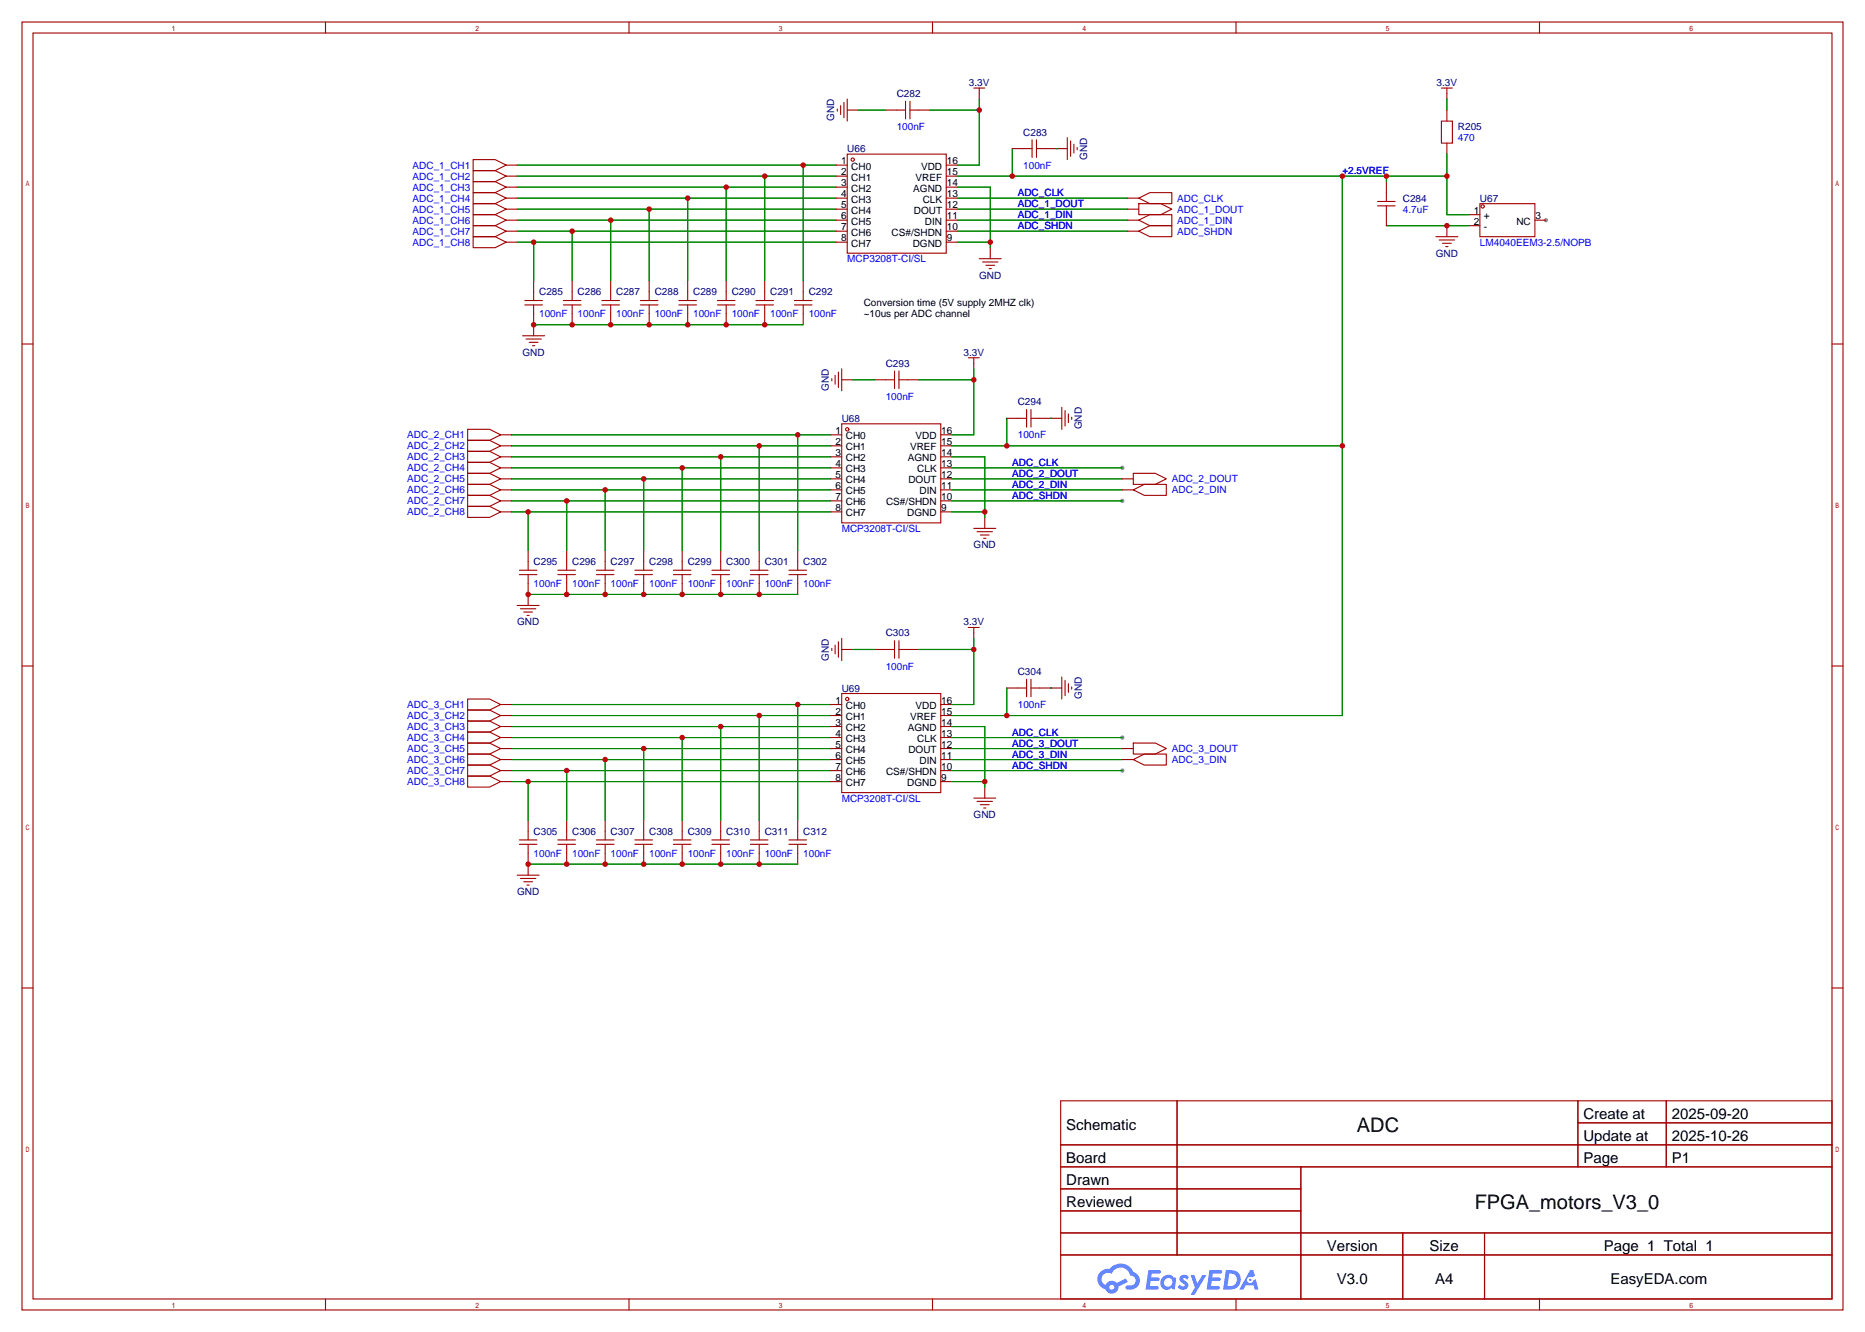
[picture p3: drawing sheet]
<svg xmlns="http://www.w3.org/2000/svg" width="431mm" height="307mm" viewBox="0 0 431 307" stroke-linecap="round" stroke-linejoin="round" font-family="sans-serif">
<defs><g id="words">
<g font-size="4.6">
<text x="313.2" y="261.1">ADC</text>
<text x="340.4" y="278.9">FPGA_motors_V3_0</text>
</g>
<g font-size="3.5">
<text x="246.1" y="260.8">Schematic</text>
<text x="365.5" y="258.2">Create at</text>
<text x="365.5" y="263.3">Update at</text>
<text x="385.9" y="258.2">2025-09-20</text>
<text x="385.9" y="263.3">2025-10-26</text>
<text x="246.1" y="268.4">Board</text>
<text x="365.5" y="268.4">Page</text>
<text x="385.9" y="268.4">P1</text>
<text x="246.1" y="273.5">Drawn</text>
<text x="246.1" y="278.5">Reviewed</text>
<text x="306.3" y="288.7">Version</text>
<text x="330" y="288.7">Size</text>
<text x="370.2" y="288.7">Page 1 Total 1</text>
<text x="308.6" y="296.3">V3.0</text>
<text x="331.3" y="296.3">A4</text>
<text x="371.8" y="296.3">EasyEDA.com</text>
</g>
<g font-size="2.3" fill="#000080">
<text x="207" y="22.4">C282</text>
<text x="223.7" y="19.9">3.3V</text>
<text x="331.6" y="19.9">3.3V</text>
<text x="192.6" y="28" transform="rotate(-90 192.6 28)">GND</text>
<text x="195.6" y="35.1">U66</text>
<text x="236.2" y="31.3">C283</text>
<text x="336.5" y="30">R205</text>
<text x="251" y="36.9" transform="rotate(-90 251 36.9)">GND</text>
<text x="323.8" y="46.5">C284</text>
<text x="341.6" y="46.5">U67</text>
<text x="331.4" y="59.2">GND</text>
<text x="226" y="64.3">GND</text>
<text x="124.5" y="68.1">C285</text>
<text x="133.3" y="68.1">C286</text>
<text x="142.2" y="68.1">C287</text>
<text x="151.1" y="68.1">C288</text>
<text x="160" y="68.1">C289</text>
<text x="168.9" y="68.1">C290</text>
<text x="177.8" y="68.1">C291</text>
<text x="186.7" y="68.1">C292</text>
<text x="120.6" y="82.1">GND</text>
<text x="222.4" y="82.1">3.3V</text>
<text x="204.5" y="84.6">C293</text>
<text x="191.3" y="90.2" transform="rotate(-90 191.3 90.2)">GND</text>
<text x="234.9" y="93.5">C294</text>
<text x="194.3" y="97.3">U68</text>
<text x="249.7" y="99.1" transform="rotate(-90 249.7 99.1)">GND</text>
<text x="123.2" y="130.3">C295</text>
<text x="132.1" y="130.3">C296</text>
<text x="141" y="130.3">C297</text>
<text x="149.9" y="130.3">C298</text>
<text x="158.7" y="130.3">C299</text>
<text x="167.6" y="130.3">C300</text>
<text x="176.5" y="130.3">C301</text>
<text x="185.4" y="130.3">C302</text>
<text x="224.8" y="126.5">GND</text>
<text x="119.4" y="144.3">GND</text>
<text x="204.5" y="146.9">C303</text>
<text x="222.4" y="144.3">3.3V</text>
<text x="191.3" y="152.4" transform="rotate(-90 191.3 152.4)">GND</text>
<text x="234.9" y="155.7">C304</text>
<text x="194.3" y="159.6">U69</text>
<text x="249.7" y="161.3" transform="rotate(-90 249.7 161.3)">GND</text>
<text x="224.8" y="188.8">GND</text>
<text x="123.2" y="192.6">C305</text>
<text x="132.1" y="192.6">C306</text>
<text x="141" y="192.6">C307</text>
<text x="149.9" y="192.6">C308</text>
<text x="158.7" y="192.6">C309</text>
<text x="167.6" y="192.6">C310</text>
<text x="176.5" y="192.6">C311</text>
<text x="185.4" y="192.6">C312</text>
<text x="119.4" y="206.5">GND</text>
</g>
<g font-size="2.3" fill="#00f">
<text x="207" y="30">100nF</text>
<text x="336.5" y="32.6">470</text>
<text x="95.2" y="38.9">ADC_1_CH1</text>
<text x="95.2" y="41.4">ADC_1_CH2</text>
<text x="236.2" y="38.9">100nF</text>
<text x="309.9" y="40.2">+2.5VREF</text>
<text x="95.2" y="44">ADC_1_CH3</text>
<text x="95.2" y="46.5">ADC_1_CH4</text>
<text x="234.9" y="45.3">ADC_CLK</text>
<text x="234.9" y="47.8">ADC_1_DOUT</text>
<text x="271.8" y="46.5">ADC_CLK</text>
<text x="95.2" y="49.1">ADC_1_CH5</text>
<text x="95.2" y="51.6">ADC_1_CH6</text>
<text x="234.9" y="50.3">ADC_1_DIN</text>
<text x="234.9" y="52.9">ADC_SHDN</text>
<text x="271.8" y="51.6">ADC_1_DIN</text>
<text x="271.8" y="49.1">ADC_1_DOUT</text>
<text x="323.8" y="49.1">4.7uF</text>
<text x="95.2" y="54.1">ADC_1_CH7</text>
<text x="95.2" y="56.7">ADC_1_CH8</text>
<text x="271.8" y="54.1">ADC_SHDN</text>
<text x="341.6" y="56.7">LM4040EEM3-2.5/NOPB</text>
<text x="195.6" y="60.5">MCP3208T-CI/SL</text>
<text x="124.5" y="73.2">100nF</text>
<text x="133.3" y="73.2">100nF</text>
<text x="142.2" y="73.2">100nF</text>
<text x="151.1" y="73.2">100nF</text>
<text x="160" y="73.2">100nF</text>
<text x="168.9" y="73.2">100nF</text>
<text x="177.8" y="73.2">100nF</text>
<text x="186.7" y="73.2">100nF</text>
<text x="204.5" y="92.2">100nF</text>
<text x="94" y="101.1">ADC_2_CH1</text>
<text x="234.9" y="101.1">100nF</text>
<text x="94" y="103.7">ADC_2_CH2</text>
<text x="94" y="106.2">ADC_2_CH3</text>
<text x="233.7" y="107.5">ADC_CLK</text>
<text x="94" y="108.8">ADC_2_CH4</text>
<text x="94" y="111.3">ADC_2_CH5</text>
<text x="94" y="113.8">ADC_2_CH6</text>
<text x="233.7" y="110">ADC_2_DOUT</text>
<text x="233.7" y="112.6">ADC_2_DIN</text>
<text x="270.5" y="111.3">ADC_2_DOUT</text>
<text x="270.5" y="113.8">ADC_2_DIN</text>
<text x="94" y="116.4">ADC_2_CH7</text>
<text x="94" y="118.9">ADC_2_CH8</text>
<text x="233.7" y="115.1">ADC_SHDN</text>
<text x="194.3" y="122.7">MCP3208T-CI/SL</text>
<text x="123.2" y="135.4">100nF</text>
<text x="132.1" y="135.4">100nF</text>
<text x="141" y="135.4">100nF</text>
<text x="149.9" y="135.4">100nF</text>
<text x="158.7" y="135.4">100nF</text>
<text x="167.6" y="135.4">100nF</text>
<text x="176.5" y="135.4">100nF</text>
<text x="185.4" y="135.4">100nF</text>
<text x="204.5" y="154.5">100nF</text>
<text x="94" y="163.4">ADC_3_CH1</text>
<text x="94" y="165.9">ADC_3_CH2</text>
<text x="234.9" y="163.4">100nF</text>
<text x="94" y="168.4">ADC_3_CH3</text>
<text x="94" y="171">ADC_3_CH4</text>
<text x="94" y="173.5">ADC_3_CH5</text>
<text x="233.7" y="169.7">ADC_CLK</text>
<text x="233.7" y="172.3">ADC_3_DOUT</text>
<text x="270.5" y="173.5">ADC_3_DOUT</text>
<text x="94" y="176.1">ADC_3_CH6</text>
<text x="94" y="178.6">ADC_3_CH7</text>
<text x="233.7" y="174.8">ADC_3_DIN</text>
<text x="233.7" y="177.3">ADC_SHDN</text>
<text x="270.5" y="176.1">ADC_3_DIN</text>
<text x="94" y="181.1">ADC_3_CH8</text>
<text x="194.3" y="185">MCP3208T-CI/SL</text>
<text x="123.2" y="197.7">100nF</text>
<text x="132.1" y="197.7">100nF</text>
<text x="141" y="197.7">100nF</text>
<text x="149.9" y="197.7">100nF</text>
<text x="158.7" y="197.7">100nF</text>
<text x="167.6" y="197.7">100nF</text>
<text x="176.5" y="197.7">100nF</text>
<text x="185.4" y="197.7">100nF</text>
</g>
<g font-size="2.3">
<text x="194.2" y="37.9">1</text>
<text x="194.2" y="40.4">2</text>
<text x="196.5" y="39.1">CH0</text>
<text x="196.5" y="41.7">CH1</text>
<text x="211.3" y="41.7">VREF</text>
<text x="212.6" y="39.1">VDD</text>
<text x="218.6" y="40.4">15</text>
<text x="218.6" y="37.9">16</text>
<text x="194.2" y="43">3</text>
<text x="194.2" y="45.5">4</text>
<text x="196.5" y="44.2">CH2</text>
<text x="196.5" y="46.8">CH3</text>
<text x="210.8" y="44.2">AGND</text>
<text x="213" y="46.8">CLK</text>
<text x="218.6" y="45.5">13</text>
<text x="218.6" y="43">14</text>
<text x="194.2" y="48">5</text>
<text x="194.2" y="50.6">6</text>
<text x="194.2" y="53.1">7</text>
<text x="196.5" y="49.3">CH4</text>
<text x="196.5" y="51.8">CH5</text>
<text x="211" y="49.3">DOUT</text>
<text x="213.5" y="51.8">DIN</text>
<text x="218.6" y="53.1">10</text>
<text x="218.6" y="50.6">11</text>
<text x="218.6" y="48">12</text>
<text x="340.2" y="49.3">1</text>
<text x="340.2" y="51.8">2</text>
<text x="342.6" y="50.6">+</text>
<text x="342.6" y="53.1">-</text>
<text x="350.1" y="51.8">NC</text>
<text x="354.5" y="50.6">3</text>
<text x="194.2" y="55.7">8</text>
<text x="196.5" y="54.4">CH6</text>
<text x="196.5" y="56.9">CH7</text>
<text x="205.8" y="54.4">CS#/SHDN</text>
<text x="210.7" y="56.9">DGND</text>
<text x="218.6" y="55.7">9</text>
<text x="199.4" y="70.7">Conversion time (5V supply 2MHZ clk)</text>
<text x="199.4" y="73.2">~10us per ADC channel</text>
<text x="192.9" y="100.1">1</text>
<text x="195.2" y="101.4">CH0</text>
<text x="211.4" y="101.4">VDD</text>
<text x="217.3" y="100.1">16</text>
<text x="192.9" y="102.6">2</text>
<text x="192.9" y="105.2">3</text>
<text x="192.9" y="107.7">4</text>
<text x="195.2" y="103.9">CH1</text>
<text x="195.2" y="106.5">CH2</text>
<text x="209.6" y="106.5">AGND</text>
<text x="210.1" y="103.9">VREF</text>
<text x="217.3" y="107.7">13</text>
<text x="217.3" y="105.2">14</text>
<text x="217.3" y="102.6">15</text>
<text x="192.9" y="110.3">5</text>
<text x="192.9" y="112.8">6</text>
<text x="195.2" y="109">CH3</text>
<text x="195.2" y="111.5">CH4</text>
<text x="209.7" y="111.5">DOUT</text>
<text x="211.7" y="109">CLK</text>
<text x="217.3" y="112.8">11</text>
<text x="217.3" y="110.3">12</text>
<text x="192.9" y="115.3">7</text>
<text x="192.9" y="117.9">8</text>
<text x="195.2" y="114.1">CH5</text>
<text x="195.2" y="116.6">CH6</text>
<text x="195.2" y="119.2">CH7</text>
<text x="204.6" y="116.6">CS#/SHDN</text>
<text x="209.4" y="119.2">DGND</text>
<text x="212.3" y="114.1">DIN</text>
<text x="217.3" y="117.9">9</text>
<text x="217.3" y="115.3">10</text>
<text x="192.9" y="162.3">1</text>
<text x="192.9" y="164.9">2</text>
<text x="192.9" y="167.4">3</text>
<text x="195.2" y="163.6">CH0</text>
<text x="195.2" y="166.1">CH1</text>
<text x="210.1" y="166.1">VREF</text>
<text x="211.4" y="163.6">VDD</text>
<text x="217.3" y="167.4">14</text>
<text x="217.3" y="164.9">15</text>
<text x="217.3" y="162.3">16</text>
<text x="192.9" y="170">4</text>
<text x="192.9" y="172.5">5</text>
<text x="195.2" y="168.7">CH2</text>
<text x="195.2" y="171.2">CH3</text>
<text x="195.2" y="173.8">CH4</text>
<text x="209.6" y="168.7">AGND</text>
<text x="209.7" y="173.8">DOUT</text>
<text x="211.7" y="171.2">CLK</text>
<text x="217.3" y="172.5">12</text>
<text x="217.3" y="170">13</text>
<text x="192.9" y="175">6</text>
<text x="192.9" y="177.6">7</text>
<text x="195.2" y="176.3">CH5</text>
<text x="195.2" y="178.8">CH6</text>
<text x="204.6" y="178.8">CS#/SHDN</text>
<text x="212.3" y="176.3">DIN</text>
<text x="217.3" y="177.6">10</text>
<text x="217.3" y="175">11</text>
<text x="192.9" y="180.1">8</text>
<text x="195.2" y="181.4">CH7</text>
<text x="209.4" y="181.4">DGND</text>
<text x="217.3" y="180.1">9</text>
</g>
</g></defs>
<g fill="#999">
<circle cx="356.9" cy="50.8" r=".51"/>
<circle cx="259.1" cy="108" r=".51"/>
<circle cx="259.1" cy="115.6" r=".51"/>
<circle cx="259.1" cy="170.2" r=".51"/>
<circle cx="259.1" cy="177.8" r=".51"/>
</g>
<g fill="none" stroke="#a10000" stroke-width=".25">
<path d="M5.1 5.1h420.3v297.2h-420.3zM7.6 7.6h415.3v292.1h-415.3zM75.1 5.1v2.5M145.2 5.1v2.5M215.3 5.1v2.5M285.3 5.1v2.5M355.4 5.1v2.5M5.1 79.4h2.5M422.9 79.4h2.5M5.1 153.7h2.5M422.9 153.7h2.5M5.1 228h2.5"/>
<path d="M422.9 228h2.5M244.9 254h178v45.7h-178zM271.7 254v35.6M364.3 254v15.2M364.3 259.1h58.6M384.7 254v15.2M244.9 264.2h178M244.9 269.2h178M244.9 274.3h55.4M244.9 279.4h55.4M300.3 269.2v30.5M75.1 299.7v2.6"/>
<path d="M145.2 299.7v2.6M215.3 299.7v2.6M244.9 284.5h178M244.9 289.6h178M285.3 299.7v2.6M323.8 284.5v15.2M342.7 284.5v15.2M355.4 299.7v2.6"/>
</g>
<g fill="#5487ff">
<path d="M272.6 294.4a1.3 1.3 0 0 1 1.8 .3l-.4 .6a.54 .54 0 0 0-.9-.2l.1 .2a1.28 1.28 0 0 1 .8 2 1.53 1.53 0 0 1-2.2-.3l.6-.6 .7 .5a.31 .31 0 0 0 .4-.3 .31 .31 0 0 0-.3-.4 1.12 1.12 0 0 1-.6-1.8z"/>
<path d="M274.9 294.2h.8l.7 2 1.2-2h.9l-2.7 4.5h-.9l.9-1.6z"/>
<path d="M265.1 293h2.3a.46 .46 0 0 1 .5 .1 .46 .46 0 0 1 .1 .5l-.4 .2h-1.7l-.2 1h1.7a.4 .4 0 0 1 .3 .4 .4 .4 0 0 1-.4 .4h-1.7l-.2 1.2h1.4a.46 .46 0 0 1 .5 0 .46 .46 0 0 1 .1 .5l-.3 .2h-2.6z"/>
<path d="M279.2 293.1h2.3a.47 .47 0 0 1 .5 0 .47 .47 0 0 1 .1 .5l-.4 .2h-1.7l-.2 1h1.7a.4 .4 0 0 1 .3 .4 .4 .4 0 0 1-.4 .4h-1.7l-.1 1.2 1.3-.1a.46 .46 0 0 1 .5 .1 .46 .46 0 0 1 .1 .5l-.3 .2h-2.6z"/>
<path d="M288.6 293.1h.7l.4 1.3-.7 .3a.75 .75 0 0 0-1.1 .3 .75 .75 0 0 0 .5 1.1 .75 .75 0 0 0 1-.7l.5-.3 .6 2.4h-.9l-.2-.9h-1.8l-.6 .9h-.9z"/>
<path d="M283 293.1l-.6 4.4h1.4a2.27 2.27 0 0 0 2.6-2.2 2.27 2.27 0 0 0-2.7-2.2zM283.8 293.8a1.5 1.5 0 0 1 1.8 1.6 1.5 1.5 0 0 1-2 1.4h-.2z"/>
<path d="M268.4 294.7a1.6 1.6 0 0 0-.3 2.3 1.6 1.6 0 0 0 2.3 .2l.8 .3 .3-2.4-.2-.3-.4-.1a1.58 1.58 0 0 0-2.5 0zM269 295.2a.99 .99 0 0 1 1.7 .6 .99 .99 0 0 1-1.4 1.1 .98 .98 0 0 1-.3-1.7z"/>
<path d="M254.1 293.5a2.37 2.37 0 0 0 1.1 4 1.54 1.54 0 0 0 1.8 1 1.54 1.54 0 0 0 1.2-1.6l2.1-1.1-.4-.8-2.1 1a1.57 1.57 0 0 0-2.6 .5 1.5 1.5 0 0 1-.7-2.1 1.5 1.5 0 0 1 2.1-.5 2.23 2.23 0 0 1 2.3-1.4 2.23 2.23 0 0 1 2 1.8 1.16 1.16 0 0 1 1.3 1.1 1.16 1.16 0 0 1-1.1 1.2h-.7a.47 .47 0 0 0-.6 .4 .47 .47 0 0 0 .5 .5 2.14 2.14 0 0 0 2.7-1.3 2.14 2.14 0 0 0-1.4-2.7 3.2 3.2 0 0 0-5.4-.7l-1.2 .1zM256.1 297a.58 .58 0 0 1 1.1 0 .58 .58 0 0 1-1.1 0z"/>
<circle cx="288.6" cy="295.3" r=".28"/>
</g>
<g fill="none" stroke="#a10000" stroke-width=".25">
<path d="M109.2 36.8h5.1l2.5 1.3-2.5 1.3h-5.1zM109.2 39.4h5.1l2.5 1.2-2.5 1.3h-5.1zM116.8 38.1h2.6M193 38.1h2.6M193.3 25.1v.6M194.1 24.4v2M194.8 23.6v3.6M195.6 35.6h22.8v22.8h-22.8zM195.6 25.4h2.5M195.6 22.9v5M204.5 25.4h4.5M209 23.4v4"/>
<path d="M210.1 25.4h4.5M210.1 23.4v4M218.4 38.1h2.6M224.8 20.3h2.5M226.1 20.3v2.6M233.7 34.3h4.6M238.3 32.3v4M239.3 34.3h7.1M239.3 32.3v4M246.4 31.8v5M247.1 32.5v3.6M247.9 33.3v2"/>
<path d="M248.7 34v.5M332.7 27.9h2.6v5.1h-2.6zM332.7 20.3h2.6M334 20.3v2.6M334 25.4v2.5M334 33v2.6M109.2 41.9h5.1l2.5 1.3-2.5 1.2h-5.1zM109.2 44.4h5.1l2.5 1.3-2.5 1.3h-5.1zM109.2 47h5.1l2.5 1.3-2.5 1.2h-5.1zM109.2 49.5h5.1l2.5 1.3-2.5 1.3h-5.1zM109.2 52.1h5.1l2.5 1.2-2.5 1.3h-5.1zM109.2 54.6h5.1l2.5 1.3-2.5 1.3h-5.1z"/>
<path d="M116.8 50.8h2.6M116.8 40.6h2.6M116.8 43.2h2.6M116.8 45.7h2.6M116.8 48.3h2.6M116.8 53.3h2.6M116.8 55.9h2.6M193 50.8h2.6M193 40.6h2.6M193 43.2h2.6M193 45.7h2.6M193 48.3h2.6"/>
<path d="M193 53.3h2.6M193 55.9h2.6M218.4 50.8h2.6M218.4 40.6h2.6M218.4 43.2h2.6M218.4 45.7h2.6M218.4 48.3h2.6M218.4 53.3h2.6M218.4 55.9h2.6M226.1 59.7h5M228.6 57.2v2.5M260.3 50.8h2.6"/>
<path d="M260.3 45.7h2.6M260.3 48.3h2.6M260.3 53.3h2.6M262.9 45.7l2.5-1.3h5.1v2.6h-5.1zM262.9 50.8l2.5-1.3h5.1v2.6h-5.1zM262.9 53.3l2.5-1.2h5.1v2.5h-5.1zM262.9 47h5.1l2.5 1.3-2.5 1.2h-5.1zM318 46.5h4.1M318 47.5h4.1M320 41.9v4.6M320 47.5v4.6M331.5 54.6h5"/>
<path d="M332.2 55.4h3.6M333 56.1h2M333.8 56.9h.5M334 52.1v2.5M339.1 49.5h2.5M339.1 52.1h2.5M341.6 47h12.7v7.6h-12.7zM354.3 50.8h2.6M120.6 77.5h5.1M121.2 69.3h4M121.2 70.4h4M121.4 78.2h3.6"/>
<path d="M122.2 79h2M122.9 79.8h.5M123.2 64.8v4.5M123.2 70.4v7.1M130 69.3h4.1M130 70.4h4.1M132.1 64.8v4.5M132.1 70.4v4.5M138.9 69.3h4.1M138.9 70.4h4.1M141 64.8v4.5M141 70.4v4.5"/>
<path d="M147.8 69.3h4.1M147.8 70.4h4.1M149.9 64.8v4.5M149.9 70.4v4.5M156.7 69.3h4.1M156.7 70.4h4.1M158.7 64.8v4.5M158.7 70.4v4.5M165.6 69.3h4.1M165.6 70.4h4.1M167.6 64.8v4.5M167.6 70.4v4.5"/>
<path d="M174.5 69.3h4.1M174.5 70.4h4.1M176.5 64.8v4.5M176.5 70.4v4.5M183.4 69.3h4.1M183.4 70.4h4.1M185.4 64.8v4.5M185.4 70.4v4.5M226.8 60.5h3.6M227.6 61.2h2M228.3 62h.6M107.9 99.1h5.1l2.6 1.2-2.6 1.3h-5.1z"/>
<path d="M192 87.4v.5M192.8 86.6v2M193.5 85.9v3.5M194.3 97.8h22.9v22.9h-22.9zM194.3 87.6h2.5M194.3 85.1v5.1M201.9 87.6h4.6M206.5 85.6v4.1M207.5 87.6h4.6M207.5 85.6v4.1M223.5 82.6h2.6M224.8 82.6v2.5"/>
<path d="M232.4 96.5h4.6M237 94.5v4.1M238 94.5v4.1M238 96.5h7.1M245.1 94v5.1M245.9 94.7v3.6M246.6 95.5v2M247.4 96.3v.5M107.9 101.6h5.1l2.6 1.3-2.6 1.2h-5.1zM107.9 104.1h5.1l2.6 1.3-2.6 1.3h-5.1zM107.9 106.7h5.1l2.6 1.2-2.6 1.3h-5.1zM107.9 109.2h5.1l2.6 1.3-2.6 1.3h-5.1z"/>
<path d="M107.9 111.8h5.1l2.6 1.2-2.6 1.3h-5.1zM107.9 114.3h5.1l2.6 1.3-2.6 1.2h-5.1zM107.9 116.8h5.1l2.6 1.3-2.6 1.3h-5.1zM115.6 100.3h2.5M115.6 102.9h2.5M115.6 105.4h2.5M115.6 107.9h2.5M115.6 110.5h2.5M115.6 113h2.5M115.6 115.6h2.5M115.6 118.1h2.5M191.8 100.3h2.5"/>
<path d="M191.8 102.9h2.5M191.8 105.4h2.5M191.8 107.9h2.5M191.8 110.5h2.5M191.8 113h2.5M191.8 115.6h2.5M191.8 118.1h2.5M217.2 100.3h2.5M217.2 102.9h2.5M217.2 105.4h2.5M217.2 107.9h2.5M217.2 110.5h2.5"/>
<path d="M217.2 113h2.5M217.2 115.6h2.5M217.2 118.1h2.5M227.3 119.4v2.5M259.1 110.5h2.5M259.1 113h2.5M261.6 109.2h5.1l2.5 1.3-2.5 1.3h-5.1zM261.6 113l2.6-1.2h5v2.5h-5zM119.4 139.7h5.1M119.9 131.6h4.1M119.9 132.6h4.1M121.9 127v4.6"/>
<path d="M121.9 132.6v7.1M128.8 131.6h4M128.8 132.6h4M130.8 127v4.6M130.8 132.6v4.6M137.7 131.6h4M137.7 132.6h4M139.7 127v4.6M139.7 132.6v4.6M146.6 131.6h4M146.6 132.6h4M148.6 127v4.6"/>
<path d="M148.6 132.6v4.6M155.4 131.6h4.1M155.4 132.6h4.1M157.5 127v4.6M157.5 132.6v4.6M164.3 131.6h4.1M164.3 132.6h4.1M166.4 127v4.6M166.4 132.6v4.6M173.2 131.6h4.1M173.2 132.6h4.1M175.3 127v4.6"/>
<path d="M175.3 132.6v4.6M182.1 131.6h4.1M182.1 132.6h4.1M184.1 127v4.6M184.1 132.6v4.6M224.8 121.9h5.1M225.6 122.7h3.5M226.3 123.4h2M227.1 124.2h.5M120.1 140.5h3.6M120.9 141.2h2M121.7 142h.5"/>
<path d="M192 149.6v.5M192.8 148.8v2.1M193.5 148.1v3.5M194.3 147.3v5.1M194.3 149.9h2.5M201.9 149.9h4.6M206.5 147.8v4.1M207.5 147.8v4.1M207.5 149.9h4.6M223.5 144.8h2.6M224.8 144.8v2.5M232.4 158.8h4.6"/>
<path d="M237 156.7v4.1M238 158.8h7.1M238 156.7v4.1M245.1 156.2v5.1M245.9 157v3.5M246.6 157.7v2.1M247.4 158.5v.5M107.9 161.3h5.1l2.6 1.3-2.6 1.2h-5.1zM107.9 163.8h5.1l2.6 1.3-2.6 1.3h-5.1zM107.9 166.4h5.1l2.6 1.2-2.6 1.3h-5.1zM107.9 168.9h5.1l2.6 1.3-2.6 1.2h-5.1zM107.9 171.4h5.1l2.6 1.3-2.6 1.3h-5.1z"/>
<path d="M107.9 174h5.1l2.6 1.3-2.6 1.2h-5.1zM107.9 176.5h5.1l2.6 1.3-2.6 1.3h-5.1zM107.9 179.1h5.1l2.6 1.2-2.6 1.3h-5.1zM115.6 162.6h2.5M115.6 165.1h2.5M115.6 167.6h2.5M115.6 170.2h2.5M115.6 172.7h2.5M115.6 175.3h2.5M115.6 177.8h2.5M191.8 162.6h2.5M191.8 165.1h2.5"/>
<path d="M191.8 167.6h2.5M191.8 170.2h2.5M191.8 172.7h2.5M191.8 175.3h2.5M191.8 177.8h2.5M194.3 160h22.9v22.9h-22.9zM217.2 162.6h2.5M217.2 165.1h2.5M217.2 167.6h2.5M217.2 170.2h2.5M217.2 172.7h2.5M217.2 175.3h2.5"/>
<path d="M217.2 177.8h2.5M259.1 172.7h2.5M259.1 175.3h2.5M261.6 171.4h5.1l2.5 1.3-2.5 1.3h-5.1zM261.6 175.3l2.6-1.3h5v2.5h-5zM115.6 180.3h2.5M119.9 193.8h4.1M119.9 194.8h4.1M121.9 189.2v4.6M121.9 194.8v7.1M128.8 193.8h4M128.8 194.8h4"/>
<path d="M130.8 189.2v4.6M130.8 194.8v4.6M137.7 193.8h4M137.7 194.8h4M139.7 189.2v4.6M139.7 194.8v4.6M146.6 193.8h4M146.6 194.8h4M148.6 189.2v4.6M148.6 194.8v4.6M155.4 193.8h4.1M155.4 194.8h4.1"/>
<path d="M157.5 189.2v4.6M157.5 194.8v4.6M164.3 193.8h4.1M164.3 194.8h4.1M166.4 189.2v4.6M166.4 194.8v4.6M173.2 193.8h4.1M173.2 194.8h4.1M175.3 189.2v4.6M175.3 194.8v4.6M182.1 193.8h4.1M182.1 194.8h4.1"/>
<path d="M184.1 189.2v4.6M184.1 194.8v4.6M191.8 180.3h2.5M217.2 180.3h2.5M224.8 184.1h5.1M225.6 184.9h3.5M226.3 185.7h2M227.1 186.4h.5M227.3 181.6v2.5M119.4 201.9h5.1M120.1 202.7h3.6M120.9 203.5h2"/>
<path d="M121.7 204.2h.5"/>
<circle cx="196.8" cy="36.8" r=".38"/>
<circle cx="342.3" cy="47.6" r=".38"/>
<circle cx="195.6" cy="99.1" r=".38"/>
<circle cx="195.6" cy="161.3" r=".38"/>
</g>
<g fill="none" stroke="#008700" stroke-width=".25">
<path d="M119.4 38.1h73.6M185.4 38.1v26.7M198.1 25.4h6.4M214.6 25.4h11.5M226.1 22.9v15.2h-5.1M233.7 34.3v6.3M243.8 34.3h.1M334 22.9v2.5M334 35.6v13.9h5.1M119.4 48.3h73.6M119.4 45.7h73.6M119.4 40.6h73.6"/>
<path d="M119.4 43.2h73.6M119.4 50.8h73.6M119.4 53.3h73.6M119.4 55.9h73.6M123.2 55.9v8.9M132.1 53.3v11.5M141 50.8v14M149.9 48.3v16.5M158.7 45.7v19.1M167.6 43.2v21.6M176.5 40.6v24.2M221 48.3h39.3"/>
<path d="M221 45.7h39.3M221 40.6h113M221 43.2h7.6v14M221 50.8h39.3M221 53.3h39.3M221 55.9h7.6M309.9 40.6v124.5h-90.2M320 52.1h19.1M320 40.6v1.3M123.2 74.9h62.2M196.8 87.6h5.1M212.1 87.6h12.7"/>
<path d="M224.8 85.1v15.2h-5.1M232.4 96.5v6.4M242.6 96.5h.1M118.1 102.9h73.7M118.1 110.5h73.7M118.1 107.9h73.7M118.1 100.3h73.7M118.1 105.4h73.7M118.1 113h73.7M118.1 115.6h73.7M118.1 118.1h73.7M121.9 118.1v8.9"/>
<path d="M130.8 115.6v11.4M139.7 113v14M148.6 110.5v16.5M157.5 107.9v19.1M166.4 105.4v21.6M175.3 102.9v24.1M184.1 100.3v26.7M219.7 102.9h90.2M219.7 110.5h39.4M219.7 107.9h39.4M219.7 105.4h7.6v14M219.7 113h39.4"/>
<path d="M219.7 115.6h39.4M219.7 118.1h7.6M121.9 137.2h62.2M196.8 149.9h5.1M212.1 149.9h12.7M224.8 147.3v15.3h-5.1M232.4 158.8v6.3M242.6 158.8h.1M118.1 165.1h73.7M118.1 172.7h73.7M118.1 170.2h73.7M118.1 162.6h73.7"/>
<path d="M118.1 167.6h73.7M118.1 175.3h73.7M118.1 177.8h73.7M130.8 177.8v11.4M139.7 175.3v13.9M148.6 172.7v16.5M157.5 170.2v19M166.4 167.6v21.6M175.3 165.1v24.1M184.1 162.6v26.6M219.7 167.6h7.6v14M219.7 172.7h39.4"/>
<path d="M219.7 170.2h39.4M219.7 175.3h39.4M219.7 177.8h39.4M118.1 180.3h73.7M121.9 180.3v8.9M121.9 199.4h62.2M219.7 180.3h7.6"/>
</g>
<g fill="#c00">
<circle cx="132.1" cy="74.9" r=".63"/>
<circle cx="123.2" cy="74.9" r=".63"/>
<circle cx="141" cy="74.9" r=".63"/>
<circle cx="149.9" cy="74.9" r=".63"/>
<circle cx="158.8" cy="74.9" r=".63"/>
<circle cx="167.6" cy="74.9" r=".63"/>
<circle cx="176.5" cy="74.9" r=".63"/>
<circle cx="149.9" cy="48.3" r=".63"/>
<circle cx="158.8" cy="45.7" r=".63"/>
<circle cx="185.4" cy="38.1" r=".63"/>
<circle cx="176.5" cy="40.6" r=".63"/>
<circle cx="167.6" cy="43.2" r=".63"/>
<circle cx="141" cy="50.8" r=".63"/>
<circle cx="132.1" cy="53.3" r=".63"/>
<circle cx="123.2" cy="55.9" r=".63"/>
<circle cx="226.1" cy="25.4" r=".63"/>
<circle cx="228.6" cy="55.9" r=".63"/>
<circle cx="334" cy="52.1" r=".63"/>
<circle cx="334" cy="40.6" r=".63"/>
<circle cx="320" cy="40.6" r=".63"/>
<circle cx="309.9" cy="40.6" r=".63"/>
<circle cx="309.9" cy="102.9" r=".63"/>
<circle cx="232.4" cy="165.1" r=".63"/>
<circle cx="232.4" cy="102.9" r=".63"/>
<circle cx="233.7" cy="40.6" r=".63"/>
<circle cx="130.8" cy="137.2" r=".63"/>
<circle cx="121.9" cy="137.2" r=".63"/>
<circle cx="139.7" cy="137.2" r=".63"/>
<circle cx="148.6" cy="137.2" r=".63"/>
<circle cx="157.5" cy="137.2" r=".63"/>
<circle cx="166.4" cy="137.2" r=".63"/>
<circle cx="175.3" cy="137.2" r=".63"/>
<circle cx="148.6" cy="110.5" r=".63"/>
<circle cx="157.5" cy="107.9" r=".63"/>
<circle cx="184.2" cy="100.3" r=".63"/>
<circle cx="175.3" cy="102.9" r=".63"/>
<circle cx="166.4" cy="105.4" r=".63"/>
<circle cx="139.7" cy="113" r=".63"/>
<circle cx="130.8" cy="115.6" r=".63"/>
<circle cx="121.9" cy="118.1" r=".63"/>
<circle cx="224.8" cy="87.6" r=".63"/>
<circle cx="227.3" cy="118.1" r=".63"/>
<circle cx="130.8" cy="199.4" r=".63"/>
<circle cx="121.9" cy="199.4" r=".63"/>
<circle cx="139.7" cy="199.4" r=".63"/>
<circle cx="148.6" cy="199.4" r=".63"/>
<circle cx="157.5" cy="199.4" r=".63"/>
<circle cx="166.4" cy="199.4" r=".63"/>
<circle cx="175.3" cy="199.4" r=".63"/>
<circle cx="148.6" cy="172.7" r=".63"/>
<circle cx="157.5" cy="170.2" r=".63"/>
<circle cx="184.2" cy="162.6" r=".63"/>
<circle cx="175.3" cy="165.1" r=".63"/>
<circle cx="166.4" cy="167.6" r=".63"/>
<circle cx="139.7" cy="175.3" r=".63"/>
<circle cx="130.8" cy="177.8" r=".63"/>
<circle cx="121.9" cy="180.3" r=".63"/>
<circle cx="224.8" cy="149.9" r=".63"/>
<circle cx="227.3" cy="180.3" r=".63"/>
</g>
<use href="#words"/>
</svg>
